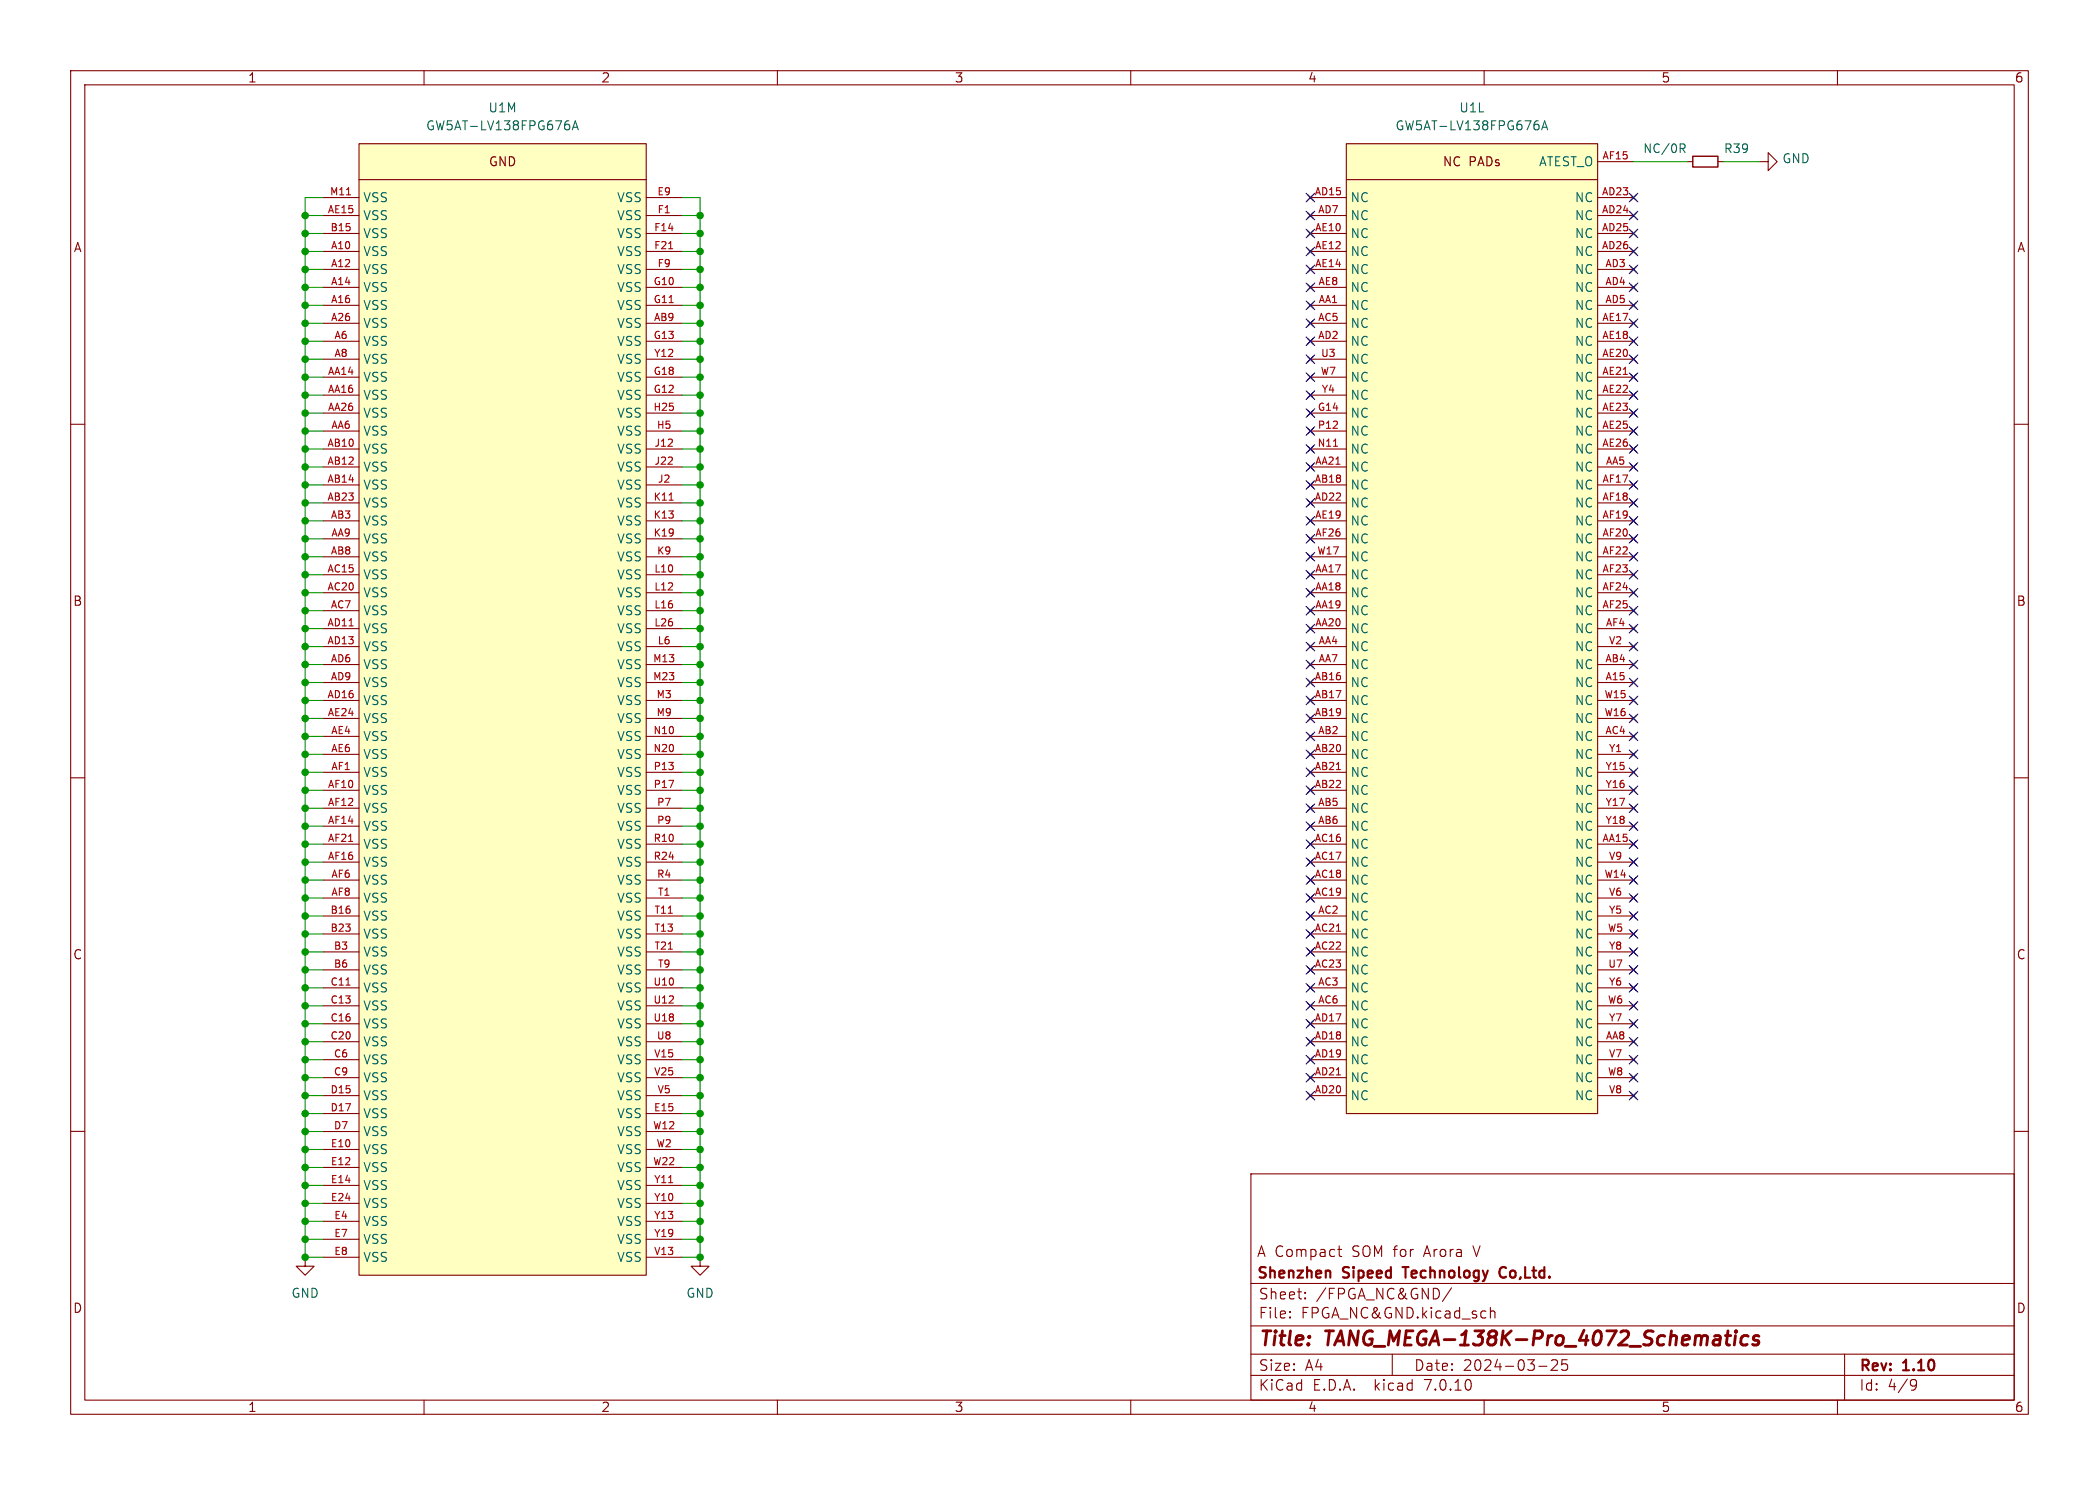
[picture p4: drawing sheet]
<svg xmlns="http://www.w3.org/2000/svg" width="297mm" height="210mm" viewBox="0 0 297 210" stroke-linecap="round" stroke-linejoin="round" font-family="sans-serif">
<defs><g id="words">
<g font-size="2.8" fill="#840000">
<text x="178" y="190.9">Title:</text>
<text x="187.7" y="190.9">TANG_MEGA-138K-Pro_4072_Schematics</text>
</g>
<g font-size="2.1" fill="#840000">
<text x="177.8" y="178">A Compact</text>
<text x="191.4" y="178">SOM for</text>
<text x="201.8" y="178">Arora</text>
<text x="209" y="178">V</text>
<text x="177.8" y="181.2">Shenzhen</text>
<text x="178" y="184">Sheet:</text>
<text x="186.2" y="184">/FPGA_NC&amp;GND/</text>
<text x="190.1" y="181.2">Sipeed</text>
<text x="199.3" y="181.2">Technology</text>
<text x="213.5" y="181.2">Co,Ltd.</text>
<text x="178" y="186.7">File:</text>
<text x="184.1" y="186.7">FPGA_NC&amp;GND.kicad_sch</text>
<text x="178" y="196.9">KiCad</text>
<text x="178" y="194.1">Size:</text>
<text x="184.7" y="194.1">A4</text>
<text x="185.7" y="196.9">E.D.A.</text>
<text x="194.6" y="196.9">kicad</text>
<text x="200" y="194.1">Date:</text>
<text x="201.8" y="196.9">7.0.10</text>
<text x="207" y="194.1">2024-03-25</text>
<text x="263" y="194.3">Rev:</text>
<text x="263" y="196.9">Id:</text>
<text x="267.1" y="196.9">4/9</text>
<text x="269.4" y="194.3">1.10</text>
</g>
<g font-size="1.8" fill="#840000">
<text x="35" y="11.9">1</text>
<text x="85" y="11.9">2</text>
<text x="135" y="11.9">3</text>
<text x="185" y="11.9">4</text>
<text x="235" y="11.9">5</text>
<text x="285" y="11.9">6</text>
<text x="69.1" y="23.7">GND</text>
<text x="204.1" y="23.7">NC PADs</text>
<text x="10.3" y="35.9">A</text>
<text x="285.3" y="35.9">A</text>
<text x="10.3" y="85.9">B</text>
<text x="285.3" y="85.9">B</text>
<text x="10.3" y="135.9">C</text>
<text x="285.3" y="135.9">C</text>
<text x="10.3" y="185.9">D</text>
<text x="285.3" y="185.9">D</text>
<text x="35" y="199.9">1</text>
<text x="85" y="199.9">2</text>
<text x="135" y="199.9">3</text>
<text x="185" y="199.9">4</text>
<text x="235" y="199.9">5</text>
<text x="285" y="199.9">6</text>
</g>
<g font-size="1.8" fill="#006464">
<text x="69" y="16.1">U1M</text>
<text x="206.4" y="16.1">U1L</text>
<text x="60.2" y="18.6">GW5AT-LV138FPG676A</text>
<text x="197.4" y="18.6">GW5AT-LV138FPG676A</text>
<text x="217.7" y="23.7">ATEST_O</text>
<text x="252.1" y="23.3">GND</text>
<text x="51.3" y="28.8">VSS</text>
<text x="87.2" y="28.8">VSS</text>
<text x="191" y="28.8">NC</text>
<text x="222.7" y="28.8">NC</text>
<text x="51.3" y="31.3">VSS</text>
<text x="51.3" y="33.9">VSS</text>
<text x="87.2" y="31.3">VSS</text>
<text x="87.2" y="33.9">VSS</text>
<text x="191" y="31.3">NC</text>
<text x="191" y="33.9">NC</text>
<text x="222.7" y="31.3">NC</text>
<text x="222.7" y="33.9">NC</text>
<text x="51.3" y="36.4">VSS</text>
<text x="51.3" y="39">VSS</text>
<text x="51.3" y="41.5">VSS</text>
<text x="87.2" y="36.4">VSS</text>
<text x="87.2" y="39">VSS</text>
<text x="87.2" y="41.5">VSS</text>
<text x="191" y="36.4">NC</text>
<text x="191" y="39">NC</text>
<text x="191" y="41.5">NC</text>
<text x="222.7" y="36.4">NC</text>
<text x="222.7" y="39">NC</text>
<text x="222.7" y="41.5">NC</text>
<text x="51.3" y="44">VSS</text>
<text x="51.3" y="46.6">VSS</text>
<text x="87.2" y="46.6">VSS</text>
<text x="87.2" y="44">VSS</text>
<text x="191" y="44">NC</text>
<text x="191" y="46.6">NC</text>
<text x="222.7" y="44">NC</text>
<text x="222.7" y="46.6">NC</text>
<text x="51.3" y="49.1">VSS</text>
<text x="51.3" y="51.7">VSS</text>
<text x="87.2" y="49.1">VSS</text>
<text x="87.2" y="51.7">VSS</text>
<text x="191" y="49.1">NC</text>
<text x="191" y="51.7">NC</text>
<text x="222.7" y="49.1">NC</text>
<text x="222.7" y="51.7">NC</text>
<text x="51.3" y="54.2">VSS</text>
<text x="51.3" y="56.7">VSS</text>
<text x="51.3" y="59.3">VSS</text>
<text x="87.2" y="56.7">VSS</text>
<text x="87.2" y="54.2">VSS</text>
<text x="87.2" y="59.3">VSS</text>
<text x="191" y="59.3">NC</text>
<text x="191" y="54.2">NC</text>
<text x="191" y="56.7">NC</text>
<text x="222.7" y="54.2">NC</text>
<text x="222.7" y="56.7">NC</text>
<text x="222.7" y="59.3">NC</text>
<text x="51.3" y="61.8">VSS</text>
<text x="51.3" y="64.4">VSS</text>
<text x="87.2" y="61.8">VSS</text>
<text x="87.2" y="64.4">VSS</text>
<text x="191" y="64.4">NC</text>
<text x="191" y="61.8">NC</text>
<text x="222.7" y="61.8">NC</text>
<text x="222.7" y="64.4">NC</text>
<text x="51.3" y="66.9">VSS</text>
<text x="51.3" y="69.4">VSS</text>
<text x="51.3" y="72">VSS</text>
<text x="87.2" y="69.4">VSS</text>
<text x="87.2" y="66.9">VSS</text>
<text x="87.2" y="72">VSS</text>
<text x="191" y="66.9">NC</text>
<text x="191" y="69.4">NC</text>
<text x="191" y="72">NC</text>
<text x="222.7" y="66.9">NC</text>
<text x="222.7" y="69.4">NC</text>
<text x="222.7" y="72">NC</text>
<text x="51.3" y="77.1">VSS</text>
<text x="51.3" y="74.5">VSS</text>
<text x="87.2" y="74.5">VSS</text>
<text x="87.2" y="77.1">VSS</text>
<text x="191" y="74.5">NC</text>
<text x="191" y="77.1">NC</text>
<text x="222.7" y="74.5">NC</text>
<text x="222.7" y="77.1">NC</text>
<text x="51.3" y="79.6">VSS</text>
<text x="51.3" y="82.1">VSS</text>
<text x="87.2" y="79.6">VSS</text>
<text x="87.2" y="82.1">VSS</text>
<text x="191" y="82.1">NC</text>
<text x="191" y="79.6">NC</text>
<text x="222.7" y="79.6">NC</text>
<text x="222.7" y="82.1">NC</text>
<text x="51.3" y="84.7">VSS</text>
<text x="51.3" y="87.2">VSS</text>
<text x="51.3" y="89.8">VSS</text>
<text x="87.2" y="84.7">VSS</text>
<text x="87.2" y="87.2">VSS</text>
<text x="87.2" y="89.8">VSS</text>
<text x="191" y="84.7">NC</text>
<text x="191" y="87.2">NC</text>
<text x="191" y="89.8">NC</text>
<text x="222.7" y="84.7">NC</text>
<text x="222.7" y="87.2">NC</text>
<text x="222.7" y="89.8">NC</text>
<text x="51.3" y="92.3">VSS</text>
<text x="51.3" y="94.8">VSS</text>
<text x="87.2" y="92.3">VSS</text>
<text x="87.2" y="94.8">VSS</text>
<text x="191" y="92.3">NC</text>
<text x="191" y="94.8">NC</text>
<text x="222.7" y="94.8">NC</text>
<text x="222.7" y="92.3">NC</text>
<text x="51.3" y="99.9">VSS</text>
<text x="51.3" y="97.4">VSS</text>
<text x="87.2" y="97.4">VSS</text>
<text x="87.2" y="99.9">VSS</text>
<text x="191" y="97.4">NC</text>
<text x="191" y="99.9">NC</text>
<text x="222.7" y="97.4">NC</text>
<text x="222.7" y="99.9">NC</text>
<text x="51.3" y="102.5">VSS</text>
<text x="51.3" y="105">VSS</text>
<text x="51.3" y="107.5">VSS</text>
<text x="87.2" y="102.5">VSS</text>
<text x="87.2" y="105">VSS</text>
<text x="87.2" y="107.5">VSS</text>
<text x="191" y="102.5">NC</text>
<text x="191" y="105">NC</text>
<text x="191" y="107.5">NC</text>
<text x="222.7" y="105">NC</text>
<text x="222.7" y="102.5">NC</text>
<text x="222.7" y="107.5">NC</text>
<text x="51.3" y="110.1">VSS</text>
<text x="51.3" y="112.6">VSS</text>
<text x="87.2" y="110.1">VSS</text>
<text x="87.2" y="112.6">VSS</text>
<text x="191" y="110.1">NC</text>
<text x="191" y="112.6">NC</text>
<text x="222.7" y="110.1">NC</text>
<text x="222.7" y="112.6">NC</text>
<text x="51.3" y="115.2">VSS</text>
<text x="51.3" y="117.7">VSS</text>
<text x="87.2" y="115.2">VSS</text>
<text x="87.2" y="117.7">VSS</text>
<text x="191" y="115.2">NC</text>
<text x="191" y="117.7">NC</text>
<text x="222.7" y="115.2">NC</text>
<text x="222.7" y="117.7">NC</text>
<text x="51.3" y="122.8">VSS</text>
<text x="51.3" y="120.2">VSS</text>
<text x="51.3" y="125.3">VSS</text>
<text x="87.2" y="120.2">VSS</text>
<text x="87.2" y="122.8">VSS</text>
<text x="87.2" y="125.3">VSS</text>
<text x="191" y="120.2">NC</text>
<text x="191" y="122.8">NC</text>
<text x="191" y="125.3">NC</text>
<text x="222.7" y="120.2">NC</text>
<text x="222.7" y="122.8">NC</text>
<text x="222.7" y="125.3">NC</text>
<text x="51.3" y="127.9">VSS</text>
<text x="51.3" y="130.4">VSS</text>
<text x="87.2" y="127.9">VSS</text>
<text x="87.2" y="130.4">VSS</text>
<text x="191" y="127.9">NC</text>
<text x="191" y="130.4">NC</text>
<text x="222.7" y="127.9">NC</text>
<text x="222.7" y="130.4">NC</text>
<text x="51.3" y="132.9">VSS</text>
<text x="51.3" y="135.5">VSS</text>
<text x="87.2" y="132.9">VSS</text>
<text x="87.2" y="135.5">VSS</text>
<text x="191" y="132.9">NC</text>
<text x="191" y="135.5">NC</text>
<text x="222.7" y="132.9">NC</text>
<text x="222.7" y="135.5">NC</text>
<text x="51.3" y="138">VSS</text>
<text x="51.3" y="140.6">VSS</text>
<text x="51.3" y="143.1">VSS</text>
<text x="87.2" y="138">VSS</text>
<text x="87.2" y="140.6">VSS</text>
<text x="87.2" y="143.1">VSS</text>
<text x="191" y="138">NC</text>
<text x="191" y="140.6">NC</text>
<text x="191" y="143.1">NC</text>
<text x="222.7" y="138">NC</text>
<text x="222.7" y="143.1">NC</text>
<text x="222.7" y="140.6">NC</text>
<text x="51.3" y="145.6">VSS</text>
<text x="51.3" y="148.2">VSS</text>
<text x="87.2" y="145.6">VSS</text>
<text x="87.2" y="148.2">VSS</text>
<text x="191" y="145.6">NC</text>
<text x="191" y="148.2">NC</text>
<text x="222.7" y="148.2">NC</text>
<text x="222.7" y="145.6">NC</text>
<text x="51.3" y="150.7">VSS</text>
<text x="51.3" y="153.3">VSS</text>
<text x="51.3" y="155.8">VSS</text>
<text x="87.2" y="150.7">VSS</text>
<text x="87.2" y="153.3">VSS</text>
<text x="87.2" y="155.8">VSS</text>
<text x="191" y="150.7">NC</text>
<text x="191" y="155.8">NC</text>
<text x="191" y="153.3">NC</text>
<text x="222.7" y="150.7">NC</text>
<text x="222.7" y="155.8">NC</text>
<text x="222.7" y="153.3">NC</text>
<text x="51.3" y="158.3">VSS</text>
<text x="51.3" y="160.9">VSS</text>
<text x="87.2" y="158.3">VSS</text>
<text x="87.2" y="160.9">VSS</text>
<text x="51.3" y="163.4">VSS</text>
<text x="51.3" y="166">VSS</text>
<text x="87.2" y="163.4">VSS</text>
<text x="87.2" y="166">VSS</text>
<text x="51.3" y="168.5">VSS</text>
<text x="51.3" y="171">VSS</text>
<text x="51.3" y="173.6">VSS</text>
<text x="87.2" y="171">VSS</text>
<text x="87.2" y="168.5">VSS</text>
<text x="87.2" y="173.6">VSS</text>
<text x="51.3" y="176.1">VSS</text>
<text x="51.3" y="178.7">VSS</text>
<text x="87.2" y="178.7">VSS</text>
<text x="87.2" y="176.1">VSS</text>
<text x="41.1" y="183.7">GND</text>
<text x="97" y="183.7">GND</text>
</g>
<g font-size="1.7" fill="#006464">
<text x="232.4" y="21.9">NC/0R</text>
<text x="243.8" y="21.9">R39</text>
</g>
<g font-size="1.4" fill="#a90000">
<text x="226.6" y="22.6">AF15</text>
<text x="46.6" y="27.7">M11</text>
<text x="92.9" y="27.7">E9</text>
<text x="185.9" y="27.7">AD15</text>
<text x="226.6" y="27.7">AD23</text>
<text x="46.3" y="30.2">AE15</text>
<text x="46.7" y="32.8">B15</text>
<text x="46.7" y="35.3">A10</text>
<text x="92.4" y="32.8">F14</text>
<text x="92.4" y="35.3">F21</text>
<text x="92.9" y="30.2">F1</text>
<text x="186" y="32.8">AE10</text>
<text x="186" y="35.3">AE12</text>
<text x="186.4" y="30.2">AD7</text>
<text x="226.6" y="30.2">AD24</text>
<text x="226.6" y="32.8">AD25</text>
<text x="226.6" y="35.3">AD26</text>
<text x="46.7" y="37.8">A12</text>
<text x="46.7" y="40.4">A14</text>
<text x="92.4" y="40.4">G10</text>
<text x="92.9" y="37.8">F9</text>
<text x="186" y="37.8">AE14</text>
<text x="186.5" y="40.4">AE8</text>
<text x="227" y="37.8">AD3</text>
<text x="227" y="40.4">AD4</text>
<text x="46.7" y="42.9">A16</text>
<text x="46.7" y="45.5">A26</text>
<text x="92.4" y="42.9">G11</text>
<text x="92.4" y="45.5">AB9</text>
<text x="186.4" y="45.5">AC5</text>
<text x="186.5" y="42.9">AA1</text>
<text x="226.6" y="45.5">AE17</text>
<text x="227" y="42.9">AD5</text>
<text x="46.3" y="53.1">AA14</text>
<text x="47.2" y="48">A6</text>
<text x="47.2" y="50.5">A8</text>
<text x="92.4" y="48">G13</text>
<text x="92.4" y="53.1">G18</text>
<text x="92.4" y="50.5">Y12</text>
<text x="186.4" y="48">AD2</text>
<text x="186.8" y="53.1">W7</text>
<text x="186.8" y="50.5">U3</text>
<text x="226.6" y="48">AE18</text>
<text x="226.6" y="50.5">AE20</text>
<text x="226.6" y="53.1">AE21</text>
<text x="46.3" y="55.6">AA16</text>
<text x="46.3" y="58.2">AA26</text>
<text x="92.4" y="58.2">H25</text>
<text x="92.4" y="55.6">G12</text>
<text x="186.4" y="58.2">G14</text>
<text x="186.9" y="55.6">Y4</text>
<text x="226.6" y="55.6">AE22</text>
<text x="226.6" y="58.2">AE23</text>
<text x="46.2" y="63.2">AB10</text>
<text x="46.2" y="65.8">AB12</text>
<text x="46.8" y="60.7">AA6</text>
<text x="92.5" y="63.2">J12</text>
<text x="92.5" y="65.8">J22</text>
<text x="92.8" y="60.7">H5</text>
<text x="186" y="65.8">AA21</text>
<text x="186.3" y="63.2">N11</text>
<text x="186.4" y="60.7">P12</text>
<text x="226.6" y="60.7">AE25</text>
<text x="226.6" y="63.2">AE26</text>
<text x="227.1" y="65.8">AA5</text>
<text x="46.2" y="68.3">AB14</text>
<text x="46.2" y="70.9">AB23</text>
<text x="92.4" y="70.9">K11</text>
<text x="93" y="68.3">J2</text>
<text x="185.9" y="68.3">AB18</text>
<text x="185.9" y="70.9">AD22</text>
<text x="226.6" y="68.3">AF17</text>
<text x="226.6" y="70.9">AF18</text>
<text x="46.7" y="73.4">AB3</text>
<text x="46.8" y="75.9">AA9</text>
<text x="92.4" y="73.4">K13</text>
<text x="92.4" y="75.9">K19</text>
<text x="186" y="73.4">AE19</text>
<text x="186" y="75.9">AF26</text>
<text x="226.6" y="73.4">AF19</text>
<text x="226.6" y="75.9">AF20</text>
<text x="46.2" y="81">AC15</text>
<text x="46.2" y="83.6">AC20</text>
<text x="46.7" y="78.5">AB8</text>
<text x="92.5" y="81">L10</text>
<text x="92.5" y="83.6">L12</text>
<text x="92.9" y="78.5">K9</text>
<text x="186" y="81">AA17</text>
<text x="186" y="83.6">AA18</text>
<text x="186.3" y="78.5">W17</text>
<text x="226.6" y="78.5">AF22</text>
<text x="226.6" y="81">AF23</text>
<text x="226.6" y="83.6">AF24</text>
<text x="46.2" y="88.6">AD11</text>
<text x="46.7" y="86.1">AC7</text>
<text x="92.5" y="86.1">L16</text>
<text x="92.5" y="88.6">L26</text>
<text x="186" y="86.1">AA19</text>
<text x="186" y="88.6">AA20</text>
<text x="226.6" y="86.1">AF25</text>
<text x="227.1" y="88.6">AF4</text>
<text x="46.2" y="91.2">AD13</text>
<text x="46.7" y="93.7">AD6</text>
<text x="92.3" y="93.7">M13</text>
<text x="93" y="91.2">L6</text>
<text x="186.5" y="91.2">AA4</text>
<text x="186.5" y="93.7">AA7</text>
<text x="227" y="93.7">AB4</text>
<text x="227.6" y="91.2">V2</text>
<text x="46.2" y="98.8">AD16</text>
<text x="46.3" y="101.3">AE24</text>
<text x="46.7" y="96.3">AD9</text>
<text x="92.3" y="96.3">M23</text>
<text x="92.8" y="98.8">M3</text>
<text x="92.8" y="101.3">M9</text>
<text x="185.9" y="96.3">AB16</text>
<text x="185.9" y="98.8">AB17</text>
<text x="185.9" y="101.3">AB19</text>
<text x="226.9" y="98.8">W15</text>
<text x="226.9" y="101.3">W16</text>
<text x="227.1" y="96.3">A15</text>
<text x="46.8" y="103.9">AE4</text>
<text x="46.8" y="106.4">AE6</text>
<text x="92.4" y="103.9">N10</text>
<text x="92.4" y="106.4">N20</text>
<text x="185.9" y="106.4">AB20</text>
<text x="186.4" y="103.9">AB2</text>
<text x="227" y="103.9">AC4</text>
<text x="227.6" y="106.4">Y1</text>
<text x="46.3" y="111.5">AF10</text>
<text x="46.8" y="109">AF1</text>
<text x="92.4" y="109">P13</text>
<text x="92.4" y="111.5">P17</text>
<text x="185.9" y="109">AB21</text>
<text x="185.9" y="111.5">AB22</text>
<text x="227.1" y="109">Y15</text>
<text x="227.1" y="111.5">Y16</text>
<text x="46.3" y="114">AF12</text>
<text x="46.3" y="116.6">AF14</text>
<text x="46.3" y="119.1">AF21</text>
<text x="92.4" y="119.1">R10</text>
<text x="92.9" y="114">P7</text>
<text x="92.9" y="116.6">P9</text>
<text x="185.9" y="119.1">AC16</text>
<text x="186.4" y="114">AB5</text>
<text x="186.4" y="116.6">AB6</text>
<text x="226.6" y="119.1">AA15</text>
<text x="227.1" y="114">Y17</text>
<text x="227.1" y="116.6">Y18</text>
<text x="46.3" y="121.7">AF16</text>
<text x="46.8" y="124.2">AF6</text>
<text x="92.4" y="121.7">R24</text>
<text x="92.9" y="124.2">R4</text>
<text x="185.9" y="121.7">AC17</text>
<text x="185.9" y="124.2">AC18</text>
<text x="226.9" y="124.2">W14</text>
<text x="227.6" y="121.7">V9</text>
<text x="46.7" y="129.3">B16</text>
<text x="46.7" y="131.8">B23</text>
<text x="46.8" y="126.7">AF8</text>
<text x="92.5" y="129.3">T11</text>
<text x="92.5" y="131.8">T13</text>
<text x="93" y="126.7">T1</text>
<text x="185.9" y="126.7">AC19</text>
<text x="185.9" y="131.8">AC21</text>
<text x="186.4" y="129.3">AC2</text>
<text x="227.4" y="131.8">W5</text>
<text x="227.6" y="126.7">V6</text>
<text x="227.6" y="129.3">Y5</text>
<text x="47.1" y="134.4">B3</text>
<text x="47.1" y="136.9">B6</text>
<text x="92.5" y="134.4">T21</text>
<text x="93" y="136.9">T9</text>
<text x="185.9" y="134.4">AC22</text>
<text x="185.9" y="136.9">AC23</text>
<text x="227.5" y="136.9">U7</text>
<text x="227.6" y="134.4">Y8</text>
<text x="46.7" y="139.4">C11</text>
<text x="46.7" y="142">C13</text>
<text x="92.4" y="139.4">U10</text>
<text x="92.4" y="142">U12</text>
<text x="186.4" y="139.4">AC3</text>
<text x="186.4" y="142">AC6</text>
<text x="227.4" y="142">W6</text>
<text x="227.6" y="139.4">Y6</text>
<text x="46.7" y="144.5">C16</text>
<text x="46.7" y="147.1">C20</text>
<text x="47.1" y="149.6">C6</text>
<text x="92.4" y="144.5">U18</text>
<text x="92.4" y="149.6">V15</text>
<text x="92.8" y="147.1">U8</text>
<text x="185.9" y="144.5">AD17</text>
<text x="185.9" y="147.1">AD18</text>
<text x="185.9" y="149.6">AD19</text>
<text x="227.1" y="147.1">AA8</text>
<text x="227.6" y="149.6">V7</text>
<text x="227.6" y="144.5">Y7</text>
<text x="46.7" y="154.7">D15</text>
<text x="47.1" y="152.1">C9</text>
<text x="92.4" y="152.1">V25</text>
<text x="92.9" y="154.7">V5</text>
<text x="185.9" y="154.7">AD20</text>
<text x="185.9" y="152.1">AD21</text>
<text x="227.4" y="152.1">W8</text>
<text x="227.6" y="154.7">V8</text>
<text x="46.7" y="157.2">D17</text>
<text x="47.1" y="159.8">D7</text>
<text x="92.3" y="159.8">W12</text>
<text x="92.4" y="157.2">E15</text>
<text x="46.7" y="162.3">E10</text>
<text x="46.7" y="164.8">E12</text>
<text x="46.7" y="167.4">E14</text>
<text x="92.3" y="164.8">W22</text>
<text x="92.4" y="167.4">Y11</text>
<text x="92.8" y="162.3">W2</text>
<text x="46.7" y="169.9">E24</text>
<text x="47.2" y="172.5">E4</text>
<text x="92.4" y="169.9">Y10</text>
<text x="92.4" y="172.5">Y13</text>
<text x="47.2" y="175">E7</text>
<text x="47.2" y="177.5">E8</text>
<text x="92.4" y="177.5">V13</text>
<text x="92.4" y="175">Y19</text>
</g>
</g></defs>
<g fill="none" stroke="#840000" stroke-width=".15">
<path d="M10 10h277v190h-277zM12 12h273v186h-273zM60 10v2M110 10v2M160 10v2M210 10v2M260 10v2M45.7 35.6h5.1M45.7 38.1h5.1M45.7 30.5h5.1M45.7 33h5.1M45.7 27.9h5.1"/>
<path d="M50.8 20.3h40.6v160h-40.6zM50.8 25.4h40.6M91.4 35.6h5.1M91.4 38.1h5.1M91.4 30.5h5.1M91.4 33h5.1M91.4 27.9h5.1M185 27.6l.8 .7M185 30.1l.8 .8M185 32.6l.8 .8M185 35.2l.8 .7M185 37.7l.8 .8"/>
<path d="M185.4 35.6h5.1M185.4 38.1h5.1M185.4 30.5h5.1M185.4 33h5.1M185.4 27.9h5.1M185.8 27.6l-.8 .7M185.8 30.1l-.8 .8M185.8 32.6l-.8 .8M185.8 35.2l-.8 .7M185.8 37.7l-.8 .8M190.5 20.3h35.6v137.2h-35.6zM190.5 25.4h35.6"/>
<path d="M226.1 35.6h5M226.1 38.1h5M226.1 30.5h5M226.1 33h5M226.1 27.9h5M226.1 22.9h5M230.8 27.6l.7 .7M230.8 30.1l.7 .8M230.8 32.6l.7 .8M230.8 35.2l.7 .7M230.8 37.7l.7 .8M231.5 35.2l-.7 .7"/>
<path d="M231.5 27.6l-.7 .7M231.5 30.1l-.7 .8M231.5 32.6l-.7 .8M231.5 37.7l-.7 .8M238.8 22.9h.7M243.1 22.9h.7M248.9 22.9h1.3v-1.3l1.3 1.3-1.3 1.2v-1.2M10 60h2M45.7 40.6h5.1M45.7 43.2h5.1M45.7 45.7h5.1M45.7 48.3h5.1"/>
<path d="M45.7 50.8h5.1M45.7 53.3h5.1M45.7 55.9h5.1M45.7 58.4h5.1M91.4 40.6h5.1M91.4 43.2h5.1M91.4 45.7h5.1M91.4 48.3h5.1M91.4 50.8h5.1M91.4 53.3h5.1M91.4 55.9h5.1M91.4 58.4h5.1"/>
<path d="M185 42.8l.8 .8M185 45.3l.8 .8M185 47.9l.8 .7M185 40.3l.8 .7M185 58l.8 .8M185 50.4l.8 .8M185 53l.8 .7M185 55.5l.8 .8M185.4 40.6h5.1M185.4 43.2h5.1M185.4 45.7h5.1M185.4 48.3h5.1"/>
<path d="M185.4 50.8h5.1M185.4 53.3h5.1M185.4 55.9h5.1M185.4 58.4h5.1M185.8 42.8l-.8 .8M185.8 45.3l-.8 .8M185.8 47.9l-.8 .7M185.8 40.3l-.8 .7M185.8 58l-.8 .8M185.8 50.4l-.8 .8M185.8 53l-.8 .7M185.8 55.5l-.8 .8"/>
<path d="M226.1 40.6h5M226.1 43.2h5M226.1 45.7h5M226.1 48.3h5M226.1 50.8h5M226.1 53.3h5M226.1 55.9h5M226.1 58.4h5M230.8 40.3l.7 .7M230.8 42.8l.7 .8M230.8 45.3l.7 .8M230.8 47.9l.7 .7"/>
<path d="M230.8 50.4l.7 .8M230.8 53l.7 .7M230.8 55.5l.7 .8M230.8 58l.7 .8M231.5 40.3l-.7 .7M231.5 42.8l-.7 .8M231.5 45.3l-.7 .8M231.5 50.4l-.7 .8M231.5 53l-.7 .7M231.5 55.5l-.7 .8M231.5 47.9l-.7 .7M231.5 58l-.7 .8"/>
<path d="M285 60h2M45.7 61h5.1M45.7 76.2h5.1M45.7 63.5h5.1M45.7 66h5.1M45.7 68.6h5.1M45.7 71.1h5.1M45.7 73.7h5.1M45.7 78.7h5.1M91.4 61h5.1M91.4 76.2h5.1M91.4 63.5h5.1"/>
<path d="M91.4 66h5.1M91.4 68.6h5.1M91.4 71.1h5.1M91.4 73.7h5.1M91.4 78.7h5.1M185 65.7l.8 .7M185 68.2l.8 .8M185 70.7l.8 .8M185 73.3l.8 .7M185 75.8l.8 .8M185 63.1l.8 .8M185 60.6l.8 .7"/>
<path d="M185 78.4l.8 .7M185.4 61h5.1M185.4 76.2h5.1M185.4 63.5h5.1M185.4 66h5.1M185.4 68.6h5.1M185.4 71.1h5.1M185.4 73.7h5.1M185.4 78.7h5.1M185.8 65.7l-.8 .7M185.8 68.2l-.8 .8M185.8 70.7l-.8 .8"/>
<path d="M185.8 75.8l-.8 .8M185.8 78.4l-.8 .7M185.8 73.3l-.8 .7M185.8 63.1l-.8 .8M185.8 60.6l-.8 .7M226.1 61h5M226.1 76.2h5M226.1 63.5h5M226.1 66h5M226.1 68.6h5M226.1 71.1h5M226.1 73.7h5"/>
<path d="M226.1 78.7h5M230.8 65.7l.7 .7M230.8 60.6l.7 .7M230.8 63.1l.7 .8M230.8 68.2l.7 .8M230.8 70.7l.7 .8M230.8 73.3l.7 .7M230.8 75.8l.7 .8M230.8 78.4l.7 .7M231.5 65.7l-.7 .7M231.5 63.1l-.7 .8M231.5 73.3l-.7 .7"/>
<path d="M231.5 75.8l-.7 .8M231.5 78.4l-.7 .7M231.5 60.6l-.7 .7M231.5 68.2l-.7 .8M231.5 70.7l-.7 .8M45.7 81.3h5.1M45.7 83.8h5.1M45.7 86.4h5.1M45.7 88.9h5.1M45.7 91.4h5.1M45.7 99.1h5.1M45.7 94h5.1"/>
<path d="M45.7 96.5h5.1M91.4 81.3h5.1M91.4 83.8h5.1M91.4 86.4h5.1M91.4 88.9h5.1M91.4 91.4h5.1M91.4 99.1h5.1M91.4 94h5.1M91.4 96.5h5.1M185 80.9l.8 .8M185 83.4l.8 .8M185 86l.8 .7"/>
<path d="M185 88.5l.8 .8M185 91.1l.8 .7M185 93.6l.8 .8M185 96.1l.8 .8M185 98.7l.8 .7M185.4 81.3h5.1M185.4 83.8h5.1M185.4 86.4h5.1M185.4 88.9h5.1M185.4 91.4h5.1M185.4 99.1h5.1M185.4 94h5.1"/>
<path d="M185.4 96.5h5.1M185.8 80.9l-.8 .8M185.8 83.4l-.8 .8M185.8 86l-.8 .7M185.8 88.5l-.8 .8M185.8 91.1l-.8 .7M185.8 93.6l-.8 .8M185.8 96.1l-.8 .8M185.8 98.7l-.8 .7M226.1 81.3h5M226.1 83.8h5M226.1 86.4h5"/>
<path d="M226.1 88.9h5M226.1 91.4h5M226.1 99.1h5M226.1 94h5M226.1 96.5h5M230.8 96.1l.7 .8M230.8 93.6l.7 .8M230.8 80.9l.7 .8M230.8 83.4l.7 .8M230.8 86l.7 .7M230.8 88.5l.7 .8M230.8 91.1l.7 .7"/>
<path d="M230.8 98.7l.7 .7M231.5 96.1l-.7 .8M231.5 93.6l-.7 .8M231.5 83.4l-.7 .8M231.5 86l-.7 .7M231.5 88.5l-.7 .8M231.5 98.7l-.7 .7M231.5 80.9l-.7 .8M231.5 91.1l-.7 .7M10 110h2M45.7 101.6h5.1M45.7 104.1h5.1"/>
<path d="M45.7 106.7h5.1M45.7 109.2h5.1M45.7 111.8h5.1M45.7 114.3h5.1M45.7 116.8h5.1M45.7 119.4h5.1M91.4 101.6h5.1M91.4 104.1h5.1M91.4 106.7h5.1M91.4 109.2h5.1M91.4 111.8h5.1M91.4 114.3h5.1"/>
<path d="M91.4 116.8h5.1M91.4 119.4h5.1M185 101.2l.8 .8M185 103.8l.8 .7M185 106.3l.8 .8M185 108.8l.8 .8M185 111.4l.8 .7M185 113.9l.8 .8M185 116.5l.8 .7M185 119l.8 .8M185.4 101.6h5.1M185.4 104.1h5.1"/>
<path d="M185.4 106.7h5.1M185.4 109.2h5.1M185.4 111.8h5.1M185.4 114.3h5.1M185.4 116.8h5.1M185.4 119.4h5.1M185.8 111.4l-.8 .7M185.8 101.2l-.8 .8M185.8 103.8l-.8 .7M185.8 106.3l-.8 .8M185.8 108.8l-.8 .8M185.8 113.9l-.8 .8"/>
<path d="M185.8 116.5l-.8 .7M185.8 119l-.8 .8M226.1 101.6h5M226.1 104.1h5M226.1 106.7h5M226.1 109.2h5M226.1 111.8h5M226.1 114.3h5M226.1 116.8h5M226.1 119.4h5M230.8 119l.7 .8M230.8 103.8l.7 .7"/>
<path d="M230.8 101.2l.7 .8M230.8 106.3l.7 .8M230.8 108.8l.7 .8M230.8 111.4l.7 .7M230.8 113.9l.7 .8M230.8 116.5l.7 .7M231.5 119l-.7 .8M231.5 103.8l-.7 .7M231.5 108.8l-.7 .8M231.5 106.3l-.7 .8M231.5 101.2l-.7 .8M231.5 111.4l-.7 .7"/>
<path d="M231.5 113.9l-.7 .8M231.5 116.5l-.7 .7M285 110h2M45.7 121.9h5.1M45.7 124.5h5.1M45.7 127h5.1M45.7 129.5h5.1M45.7 132.1h5.1M45.7 134.6h5.1M45.7 137.2h5.1M45.7 139.7h5.1M91.4 121.9h5.1"/>
<path d="M91.4 124.5h5.1M91.4 127h5.1M91.4 129.5h5.1M91.4 132.1h5.1M91.4 134.6h5.1M91.4 137.2h5.1M91.4 139.7h5.1M185 121.5l.8 .8M185 124.1l.8 .7M185 126.6l.8 .8M185 129.2l.8 .7M185 131.7l.8 .8"/>
<path d="M185 134.2l.8 .8M185 136.8l.8 .7M185 139.3l.8 .8M185.4 121.9h5.1M185.4 124.5h5.1M185.4 127h5.1M185.4 129.5h5.1M185.4 132.1h5.1M185.4 134.6h5.1M185.4 137.2h5.1M185.4 139.7h5.1M185.8 139.3l-.8 .8"/>
<path d="M185.8 121.5l-.8 .8M185.8 124.1l-.8 .7M185.8 126.6l-.8 .8M185.8 129.2l-.8 .7M185.8 131.7l-.8 .8M185.8 134.2l-.8 .8M185.8 136.8l-.8 .7M226.1 121.9h5M226.1 124.5h5M226.1 127h5M226.1 129.5h5M226.1 132.1h5"/>
<path d="M226.1 134.6h5M226.1 137.2h5M226.1 139.7h5M230.8 136.8l.7 .7M230.8 126.6l.7 .8M230.8 121.5l.7 .8M230.8 124.1l.7 .7M230.8 131.7l.7 .8M230.8 129.2l.7 .7M230.8 139.3l.7 .8M230.8 134.2l.7 .8M231.5 136.8l-.7 .7"/>
<path d="M231.5 126.6l-.7 .8M231.5 121.5l-.7 .8M231.5 124.1l-.7 .7M231.5 131.7l-.7 .8M231.5 129.2l-.7 .7M231.5 139.3l-.7 .8M231.5 134.2l-.7 .8M10 160h2M45.7 142.2h5.1M45.7 144.8h5.1M45.7 147.3h5.1M45.7 149.9h5.1"/>
<path d="M45.7 152.4h5.1M45.7 154.9h5.1M45.7 157.5h5.1M91.4 142.2h5.1M91.4 144.8h5.1M91.4 147.3h5.1M91.4 149.9h5.1M91.4 152.4h5.1M91.4 154.9h5.1M91.4 157.5h5.1M185 141.9l.8 .7M185 144.4l.8 .8"/>
<path d="M185 146.9l.8 .8M185 149.5l.8 .7M185 154.6l.8 .7M185 152l.8 .8M185.4 142.2h5.1M185.4 144.8h5.1M185.4 147.3h5.1M185.4 149.9h5.1M185.4 152.4h5.1M185.4 154.9h5.1M185.8 141.9l-.8 .7M185.8 144.4l-.8 .8"/>
<path d="M185.8 146.9l-.8 .8M185.8 149.5l-.8 .7M185.8 154.6l-.8 .7M185.8 152l-.8 .8M226.1 142.2h5M226.1 144.8h5M226.1 147.3h5M226.1 149.9h5M226.1 152.4h5M226.1 154.9h5M230.8 146.9l.7 .8M230.8 149.5l.7 .7"/>
<path d="M230.8 154.6l.7 .7M230.8 141.9l.7 .7M230.8 152l.7 .8M230.8 144.4l.7 .8M231.5 146.9l-.7 .8M231.5 149.5l-.7 .7M231.5 154.6l-.7 .7M231.5 141.9l-.7 .7M231.5 152l-.7 .8M231.5 144.4l-.7 .8M285 160h2M43.2 177.8v1.3h-1.3l1.3 1.2 1.2-1.2h-1.2"/>
<path d="M45.7 160h5.1M45.7 162.6h5.1M45.7 165.1h5.1M45.7 167.6h5.1M45.7 170.2h5.1M45.7 172.7h5.1M45.7 175.3h5.1M45.7 177.8h5.1M91.4 160h5.1M91.4 162.6h5.1M91.4 165.1h5.1M91.4 167.6h5.1"/>
<path d="M91.4 170.2h5.1M91.4 172.7h5.1M91.4 175.3h5.1M91.4 177.8h5.1M99.1 177.8v1.3h1.2l-1.2 1.2-1.3-1.2h1.3M177 166h108v32h-108zM189.3 176.7h.6M189.5 176.2v1.3l.1 .1 .3 .1M60 198v2M110 198v2M160 198v2M177 194.5h108"/>
<path d="M177 191.5h108M177 187.5h108M177 181.5h108M182.5 186.3h.1l-.1 .1M182.5 186.3v.1M182.5 185.5v.1M182.5 185.5h.1l-.1 .1M184.7 183.6v.1M184.7 183.6h-.1l.1 .1M184.7 182.8v.1M184.7 182.8h-.1l.1 .1M197 191.5v3"/>
<path d="M205.4 182.1l-1.3 1.9M210 198v2M210.9 184.9v1.5M210.9 185.5a.37 .37 0 0 1 .6 .1v.8M217.7 193.2h1.2M219.5 192.4l.2-.1 .5 .1a.41 .41 0 0 1 .1 .5l-.8 .9h.9M221.7 192.3h-.7v.7l.2-.1h.5l.1 .3-.1 .5-.2 .1h-.3l-.2-.1M260 198v2M261 191.5v6.5M270.6 195.1h.3l.2 .1a.99 .99 0 0 1-.4 1.4h-.2M271.2 195.7l-.3 .3h-.3"/>
</g>
<path d="M244.1 188.9h.8M244.4 190.1l.3 .1M244.5 188.2l-.2 1.7M245.6 188.9l-.2 1.3M245.6 188.2v.2M245.6 188.2l-.1 .1 .1 .1M245.6 188.2l.1 .1-.1 .1M247.4 189a.66 .66 0 0 0-1 .3l-.1 .5 .2 .3 .1 .1 .6-.1M248.9 189a.49 .49 0 0 0-.8 .3l.1 .1 .6 .2 .1 .3-.4 .3-.5-.1" fill="none" stroke="#840000" stroke-width=".4"/>
<path d="M188.2 179.8v.9M198.4 179.2h.9M213 179.3a.69 .69 0 0 0-.8 .2 .69 .69 0 0 0 0 .8 .52 .52 0 0 0 .8 .3" fill="none" stroke="#840000" stroke-width=".3"/>
<g fill="#ffffc2" stroke="#ffffc2" stroke-width=".14">
<path d="M50.8 20.3h40.6v160h-40.6z"/>
<path d="M190.5 20.3h35.6v137.2h-35.6z"/>
</g>
<path d="M49 27.6h.6M94.6 35.2h.6M94.7 70.7h.6M188.7 63.1h.6M49.4 88.5h.6M49.3 119h.6M189.1 108.8h.6M49 139.3h.5M189.1 131.7h.6M189.1 152h.6M94.6 167.3h.6" fill="none" stroke="#a90000" stroke-width=".15"/>
<path d="M80.5 17.6l.1 .2v.3l-.1 .2M81 18.4l.4-1.3 .4 1.3M81.1 18h.6M217.7 17.6l.1 .2v.3l-.1 .2M218.1 18.4l.5-1.3 .4 1.3M218.3 18h.6M237.7 20.4h.5l.2 .2-.1 .3-.6 .1M238 21l.4 .6" fill="none" stroke="#006464" stroke-width=".15"/>
<path d="M239.5 22.1h3.6v1.5h-3.6z" fill="none" stroke="#840000" stroke-width=".2"/>
<g fill="none" stroke="#009600" stroke-width=".15">
<path d="M43.2 33h2.5M43.2 35.6h2.5M43.2 30.5h2.5M43.2 38.1h2.5M45.7 27.9h-2.5v149.9h2.5M96.5 27.9h2.6v149.9h-2.6M96.5 33h2.6M96.5 35.6h2.6M96.5 30.5h2.6M96.5 38.1h2.6M231.1 22.9h7.7M243.8 22.9h5.1"/>
<path d="M43.2 40.6h2.5M43.2 45.7h2.5M43.2 50.8h2.5M43.2 48.3h2.5M43.2 55.9h2.5M43.2 53.3h2.5M43.2 58.4h2.5M43.2 43.2h2.5M96.5 40.6h2.6M96.5 45.7h2.6M96.5 50.8h2.6M96.5 48.3h2.6"/>
<path d="M96.5 55.9h2.6M96.5 53.3h2.6M96.5 58.4h2.6M96.5 43.2h2.6M43.2 61h2.5M43.2 76.2h2.5M43.2 78.7h2.5M43.2 73.7h2.5M43.2 63.5h2.5M43.2 66h2.5M43.2 68.6h2.5M43.2 71.1h2.5"/>
<path d="M96.5 61h2.6M96.5 76.2h2.6M96.5 78.7h2.6M96.5 73.7h2.6M96.5 63.5h2.6M96.5 66h2.6M96.5 68.6h2.6M96.5 71.1h2.6M43.2 81.3h2.5M43.2 86.4h2.5M43.2 88.9h2.5M43.2 83.8h2.5"/>
<path d="M43.2 99.1h2.5M43.2 96.5h2.5M43.2 94h2.5M43.2 91.4h2.5M96.5 81.3h2.6M96.5 86.4h2.6M96.5 88.9h2.6M96.5 83.8h2.6M96.5 99.1h2.6M96.5 96.5h2.6M96.5 94h2.6M96.5 91.4h2.6"/>
<path d="M43.2 119.4h2.5M43.2 116.8h2.5M43.2 109.2h2.5M43.2 106.7h2.5M43.2 114.3h2.5M43.2 111.8h2.5M43.2 101.6h2.5M43.2 104.1h2.5M96.5 119.4h2.6M96.5 116.8h2.6M96.5 109.2h2.6M96.5 106.7h2.6"/>
<path d="M96.5 114.3h2.6M96.5 111.8h2.6M96.5 101.6h2.6M96.5 104.1h2.6M43.2 121.9h2.5M43.2 134.6h2.5M43.2 137.2h2.5M43.2 132.1h2.5M43.2 129.5h2.5M43.2 127h2.5M43.2 124.5h2.5M43.2 139.7h2.5"/>
<path d="M96.5 121.9h2.6M96.5 134.6h2.6M96.5 137.2h2.6M96.5 132.1h2.6M96.5 129.5h2.6M96.5 127h2.6M96.5 124.5h2.6M96.5 139.7h2.6M43.2 147.3h2.5M43.2 144.8h2.5M43.2 154.9h2.5M43.2 157.5h2.5"/>
<path d="M43.2 152.4h2.5M43.2 142.2h2.5M43.2 149.9h2.5M96.5 147.3h2.6M96.5 144.8h2.6M96.5 154.9h2.6M96.5 157.5h2.6M96.5 152.4h2.6M96.5 142.2h2.6M96.5 149.9h2.6M43.2 162.6h2.5M43.2 160h2.5"/>
<path d="M43.2 175.3h2.5M43.2 170.2h2.5M43.2 172.7h2.5M43.2 167.6h2.5M43.2 165.1h2.5M96.5 162.6h2.6M96.5 160h2.6M96.5 175.3h2.6M96.5 170.2h2.6M96.5 172.7h2.6M96.5 167.6h2.6M96.5 165.1h2.6"/>
</g>
<g fill="none" stroke="#000084" stroke-width=".15">
<path d="M184.8 32.4l1.2 1.2M184.8 29.9l1.2 1.2M184.8 27.3l1.2 1.2M184.8 35l1.2 1.2M184.8 37.5l1.2 1.2M186 32.4l-1.2 1.2M186 29.9l-1.2 1.2M186 27.3l-1.2 1.2M186 35l-1.2 1.2M186 37.5l-1.2 1.2M230.5 35l1.2 1.2M230.5 37.5l1.2 1.2"/>
<path d="M230.5 29.9l1.2 1.2M230.5 27.3l1.2 1.2M230.5 32.4l1.2 1.2M231.7 35l-1.2 1.2M231.7 32.4l-1.2 1.2M231.7 37.5l-1.2 1.2M231.7 29.9l-1.2 1.2M231.7 27.3l-1.2 1.2M184.8 55.3l1.2 1.2M184.8 52.7l1.2 1.2M184.8 57.8l1.2 1.2M184.8 50.2l1.2 1.2"/>
<path d="M184.8 40l1.2 1.2M184.8 42.6l1.2 1.2M184.8 47.7l1.2 1.2M184.8 45.1l1.2 1.2M186 55.3l-1.2 1.2M186 52.7l-1.2 1.2M186 57.8l-1.2 1.2M186 50.2l-1.2 1.2M186 40l-1.2 1.2M186 42.6l-1.2 1.2M186 47.7l-1.2 1.2M186 45.1l-1.2 1.2"/>
<path d="M230.5 40l1.2 1.2M230.5 42.6l1.2 1.2M230.5 45.1l1.2 1.2M230.5 57.8l1.2 1.2M230.5 50.2l1.2 1.2M230.5 47.7l1.2 1.2M230.5 52.7l1.2 1.2M230.5 55.3l1.2 1.2M231.7 40l-1.2 1.2M231.7 55.3l-1.2 1.2M231.7 52.7l-1.2 1.2M231.7 50.2l-1.2 1.2"/>
<path d="M231.7 42.6l-1.2 1.2M231.7 45.1l-1.2 1.2M231.7 57.8l-1.2 1.2M231.7 47.7l-1.2 1.2M184.8 65.4l1.2 1.2M184.8 60.4l1.2 1.2M184.8 62.9l1.2 1.2M184.8 68l1.2 1.2M184.8 78.1l1.2 1.2M184.8 70.5l1.2 1.2M184.8 73.1l1.2 1.2M184.8 75.6l1.2 1.2"/>
<path d="M186 65.4l-1.2 1.2M186 60.4l-1.2 1.2M186 62.9l-1.2 1.2M186 68l-1.2 1.2M186 78.1l-1.2 1.2M186 70.5l-1.2 1.2M186 73.1l-1.2 1.2M186 75.6l-1.2 1.2M230.5 73.1l1.2 1.2M230.5 60.4l1.2 1.2M230.5 70.5l1.2 1.2M230.5 68l1.2 1.2"/>
<path d="M230.5 65.4l1.2 1.2M230.5 62.9l1.2 1.2M230.5 78.1l1.2 1.2M230.5 75.6l1.2 1.2M231.7 62.9l-1.2 1.2M231.7 75.6l-1.2 1.2M231.7 65.4l-1.2 1.2M231.7 78.1l-1.2 1.2M231.7 73.1l-1.2 1.2M231.7 60.4l-1.2 1.2M231.7 70.5l-1.2 1.2M231.7 68l-1.2 1.2"/>
<path d="M184.8 80.7l1.2 1.2M184.8 83.2l1.2 1.2M184.8 85.8l1.2 1.2M184.8 98.5l1.2 1.2M184.8 95.9l1.2 1.2M184.8 88.3l1.2 1.2M184.8 93.4l1.2 1.2M184.8 90.8l1.2 1.2M186 80.7l-1.2 1.2M186 83.2l-1.2 1.2M186 85.8l-1.2 1.2M186 98.5l-1.2 1.2"/>
<path d="M186 95.9l-1.2 1.2M186 88.3l-1.2 1.2M186 93.4l-1.2 1.2M186 90.8l-1.2 1.2M230.5 98.5l1.2 1.2M230.5 95.9l1.2 1.2M230.5 93.4l1.2 1.2M230.5 90.8l1.2 1.2M230.5 80.7l1.2 1.2M230.5 88.3l1.2 1.2M230.5 85.8l1.2 1.2M230.5 83.2l1.2 1.2"/>
<path d="M231.7 88.3l-1.2 1.2M231.7 85.8l-1.2 1.2M231.7 83.2l-1.2 1.2M231.7 98.5l-1.2 1.2M231.7 95.9l-1.2 1.2M231.7 93.4l-1.2 1.2M231.7 90.8l-1.2 1.2M231.7 80.7l-1.2 1.2M184.8 103.5l1.2 1.2M184.8 106.1l1.2 1.2M184.8 116.2l1.2 1.2M184.8 108.6l1.2 1.2"/>
<path d="M184.8 113.7l1.2 1.2M184.8 111.2l1.2 1.2M184.8 118.8l1.2 1.2M184.8 101l1.2 1.2M186 103.5l-1.2 1.2M186 106.1l-1.2 1.2M186 116.2l-1.2 1.2M186 108.6l-1.2 1.2M186 113.7l-1.2 1.2M186 111.2l-1.2 1.2M186 118.8l-1.2 1.2M186 101l-1.2 1.2"/>
<path d="M230.5 108.6l1.2 1.2M230.5 103.5l1.2 1.2M230.5 106.1l1.2 1.2M230.5 101l1.2 1.2M230.5 113.7l1.2 1.2M230.5 111.2l1.2 1.2M230.5 118.8l1.2 1.2M230.5 116.2l1.2 1.2M231.7 108.6l-1.2 1.2M231.7 106.1l-1.2 1.2M231.7 103.5l-1.2 1.2M231.7 101l-1.2 1.2"/>
<path d="M231.7 113.7l-1.2 1.2M231.7 111.2l-1.2 1.2M231.7 118.8l-1.2 1.2M231.7 116.2l-1.2 1.2M184.8 134l1.2 1.2M184.8 131.5l1.2 1.2M184.8 126.4l1.2 1.2M184.8 136.6l1.2 1.2M184.8 128.9l1.2 1.2M184.8 139.1l1.2 1.2M184.8 121.3l1.2 1.2M184.8 123.9l1.2 1.2"/>
<path d="M186 134l-1.2 1.2M186 131.5l-1.2 1.2M186 126.4l-1.2 1.2M186 136.6l-1.2 1.2M186 128.9l-1.2 1.2M186 139.1l-1.2 1.2M186 121.3l-1.2 1.2M186 123.9l-1.2 1.2M230.5 139.1l1.2 1.2M230.5 128.9l1.2 1.2M230.5 134l1.2 1.2M230.5 136.6l1.2 1.2"/>
<path d="M230.5 131.5l1.2 1.2M230.5 126.4l1.2 1.2M230.5 121.3l1.2 1.2M230.5 123.9l1.2 1.2M231.7 139.1l-1.2 1.2M231.7 128.9l-1.2 1.2M231.7 134l-1.2 1.2M231.7 136.6l-1.2 1.2M231.7 131.5l-1.2 1.2M231.7 126.4l-1.2 1.2M231.7 121.3l-1.2 1.2M231.7 123.9l-1.2 1.2"/>
<path d="M184.8 144.2l1.2 1.2M184.8 141.6l1.2 1.2M184.8 146.7l1.2 1.2M184.8 149.3l1.2 1.2M184.8 154.3l1.2 1.2M184.8 151.8l1.2 1.2M186 144.2l-1.2 1.2M186 141.6l-1.2 1.2M186 146.7l-1.2 1.2M186 149.3l-1.2 1.2M186 154.3l-1.2 1.2M186 151.8l-1.2 1.2"/>
<path d="M230.5 141.6l1.2 1.2M230.5 151.8l1.2 1.2M230.5 144.2l1.2 1.2M230.5 146.7l1.2 1.2M230.5 149.3l1.2 1.2M230.5 154.3l1.2 1.2M231.7 141.6l-1.2 1.2M231.7 151.8l-1.2 1.2M231.7 144.2l-1.2 1.2M231.7 146.7l-1.2 1.2M231.7 149.3l-1.2 1.2M231.7 154.3l-1.2 1.2"/>
</g>
<g fill="#009600" stroke="#009600" stroke-width=".15">
<circle cx="99.1" cy="38.1" r=".46"/>
<circle cx="99.1" cy="33" r=".46"/>
<circle cx="99.1" cy="35.6" r=".46"/>
<circle cx="99.1" cy="30.5" r=".46"/>
<circle cx="99.1" cy="48.3" r=".46"/>
<circle cx="99.1" cy="45.7" r=".46"/>
<circle cx="99.1" cy="50.8" r=".46"/>
<circle cx="99.1" cy="53.3" r=".46"/>
<circle cx="99.1" cy="55.9" r=".46"/>
<circle cx="99.1" cy="40.6" r=".46"/>
<circle cx="99.1" cy="43.2" r=".46"/>
<circle cx="43.2" cy="61" r=".46"/>
<circle cx="43.2" cy="58.4" r=".46"/>
<circle cx="43.2" cy="78.7" r=".46"/>
<circle cx="43.2" cy="76.2" r=".46"/>
<circle cx="43.2" cy="71.1" r=".46"/>
<circle cx="43.2" cy="73.7" r=".46"/>
<circle cx="43.2" cy="66" r=".46"/>
<circle cx="43.2" cy="63.5" r=".46"/>
<circle cx="43.2" cy="68.6" r=".46"/>
<circle cx="43.2" cy="81.3" r=".46"/>
<circle cx="99.1" cy="78.7" r=".46"/>
<circle cx="99.1" cy="83.8" r=".46"/>
<circle cx="99.1" cy="81.3" r=".46"/>
<circle cx="99.1" cy="71.1" r=".46"/>
<circle cx="99.1" cy="68.6" r=".46"/>
<circle cx="99.1" cy="61" r=".46"/>
<circle cx="99.1" cy="58.4" r=".46"/>
<circle cx="99.1" cy="76.2" r=".46"/>
<circle cx="99.1" cy="73.7" r=".46"/>
<circle cx="99.1" cy="88.9" r=".46"/>
<circle cx="99.1" cy="86.4" r=".46"/>
<circle cx="99.1" cy="63.5" r=".46"/>
<circle cx="99.1" cy="66" r=".46"/>
<circle cx="43.2" cy="50.8" r=".46"/>
<circle cx="43.2" cy="53.3" r=".46"/>
<circle cx="43.2" cy="33" r=".46"/>
<circle cx="43.2" cy="38.1" r=".46"/>
<circle cx="43.2" cy="35.6" r=".46"/>
<circle cx="43.2" cy="30.5" r=".46"/>
<circle cx="43.2" cy="48.3" r=".46"/>
<circle cx="43.2" cy="45.7" r=".46"/>
<circle cx="43.2" cy="43.2" r=".46"/>
<circle cx="43.2" cy="40.6" r=".46"/>
<circle cx="43.2" cy="55.9" r=".46"/>
<circle cx="99.1" cy="109.2" r=".46"/>
<circle cx="99.1" cy="111.8" r=".46"/>
<circle cx="99.1" cy="114.3" r=".46"/>
<circle cx="99.1" cy="119.4" r=".46"/>
<circle cx="99.1" cy="121.9" r=".46"/>
<circle cx="99.1" cy="124.5" r=".46"/>
<circle cx="99.1" cy="116.8" r=".46"/>
<circle cx="99.1" cy="134.6" r=".46"/>
<circle cx="99.1" cy="132.1" r=".46"/>
<circle cx="99.1" cy="104.1" r=".46"/>
<circle cx="99.1" cy="106.7" r=".46"/>
<circle cx="99.1" cy="129.5" r=".46"/>
<circle cx="99.1" cy="127" r=".46"/>
<circle cx="99.1" cy="152.4" r=".46"/>
<circle cx="99.1" cy="154.9" r=".46"/>
<circle cx="99.1" cy="157.5" r=".46"/>
<circle cx="99.1" cy="142.2" r=".46"/>
<circle cx="99.1" cy="144.8" r=".46"/>
<circle cx="99.1" cy="162.6" r=".46"/>
<circle cx="99.1" cy="160" r=".46"/>
<circle cx="99.1" cy="175.3" r=".46"/>
<circle cx="99.1" cy="177.8" r=".46"/>
<circle cx="99.1" cy="149.9" r=".46"/>
<circle cx="99.1" cy="147.3" r=".46"/>
<circle cx="99.1" cy="139.7" r=".46"/>
<circle cx="99.1" cy="137.2" r=".46"/>
<circle cx="99.1" cy="170.2" r=".46"/>
<circle cx="99.1" cy="172.7" r=".46"/>
<circle cx="99.1" cy="167.6" r=".46"/>
<circle cx="99.1" cy="165.1" r=".46"/>
<circle cx="43.2" cy="170.2" r=".46"/>
<circle cx="43.2" cy="167.6" r=".46"/>
<circle cx="43.2" cy="144.8" r=".46"/>
<circle cx="43.2" cy="142.2" r=".46"/>
<circle cx="43.2" cy="139.7" r=".46"/>
<circle cx="43.2" cy="162.6" r=".46"/>
<circle cx="43.2" cy="165.1" r=".46"/>
<circle cx="43.2" cy="149.9" r=".46"/>
<circle cx="43.2" cy="152.4" r=".46"/>
<circle cx="43.2" cy="177.8" r=".46"/>
<circle cx="43.2" cy="175.3" r=".46"/>
<circle cx="43.2" cy="172.7" r=".46"/>
<circle cx="43.2" cy="157.5" r=".46"/>
<circle cx="43.2" cy="160" r=".46"/>
<circle cx="43.2" cy="154.9" r=".46"/>
<circle cx="43.2" cy="147.3" r=".46"/>
<circle cx="43.2" cy="121.9" r=".46"/>
<circle cx="43.2" cy="116.8" r=".46"/>
<circle cx="43.2" cy="119.4" r=".46"/>
<circle cx="43.2" cy="137.2" r=".46"/>
<circle cx="43.2" cy="134.6" r=".46"/>
<circle cx="43.2" cy="106.7" r=".46"/>
<circle cx="43.2" cy="109.2" r=".46"/>
<circle cx="43.2" cy="114.3" r=".46"/>
<circle cx="43.2" cy="111.8" r=".46"/>
<circle cx="43.2" cy="132.1" r=".46"/>
<circle cx="43.2" cy="129.5" r=".46"/>
<circle cx="43.2" cy="127" r=".46"/>
<circle cx="43.2" cy="124.5" r=".46"/>
<circle cx="99.1" cy="101.6" r=".46"/>
<circle cx="99.1" cy="99.1" r=".46"/>
<circle cx="99.1" cy="96.5" r=".46"/>
<circle cx="99.1" cy="91.4" r=".46"/>
<circle cx="99.1" cy="94" r=".46"/>
<circle cx="43.2" cy="91.4" r=".46"/>
<circle cx="43.2" cy="94" r=".46"/>
<circle cx="43.2" cy="86.4" r=".46"/>
<circle cx="43.2" cy="83.8" r=".46"/>
<circle cx="43.2" cy="101.6" r=".46"/>
<circle cx="43.2" cy="104.1" r=".46"/>
<circle cx="43.2" cy="88.9" r=".46"/>
<circle cx="43.2" cy="96.5" r=".46"/>
<circle cx="43.2" cy="99.1" r=".46"/>
</g>
<use href="#words"/>
</svg>
